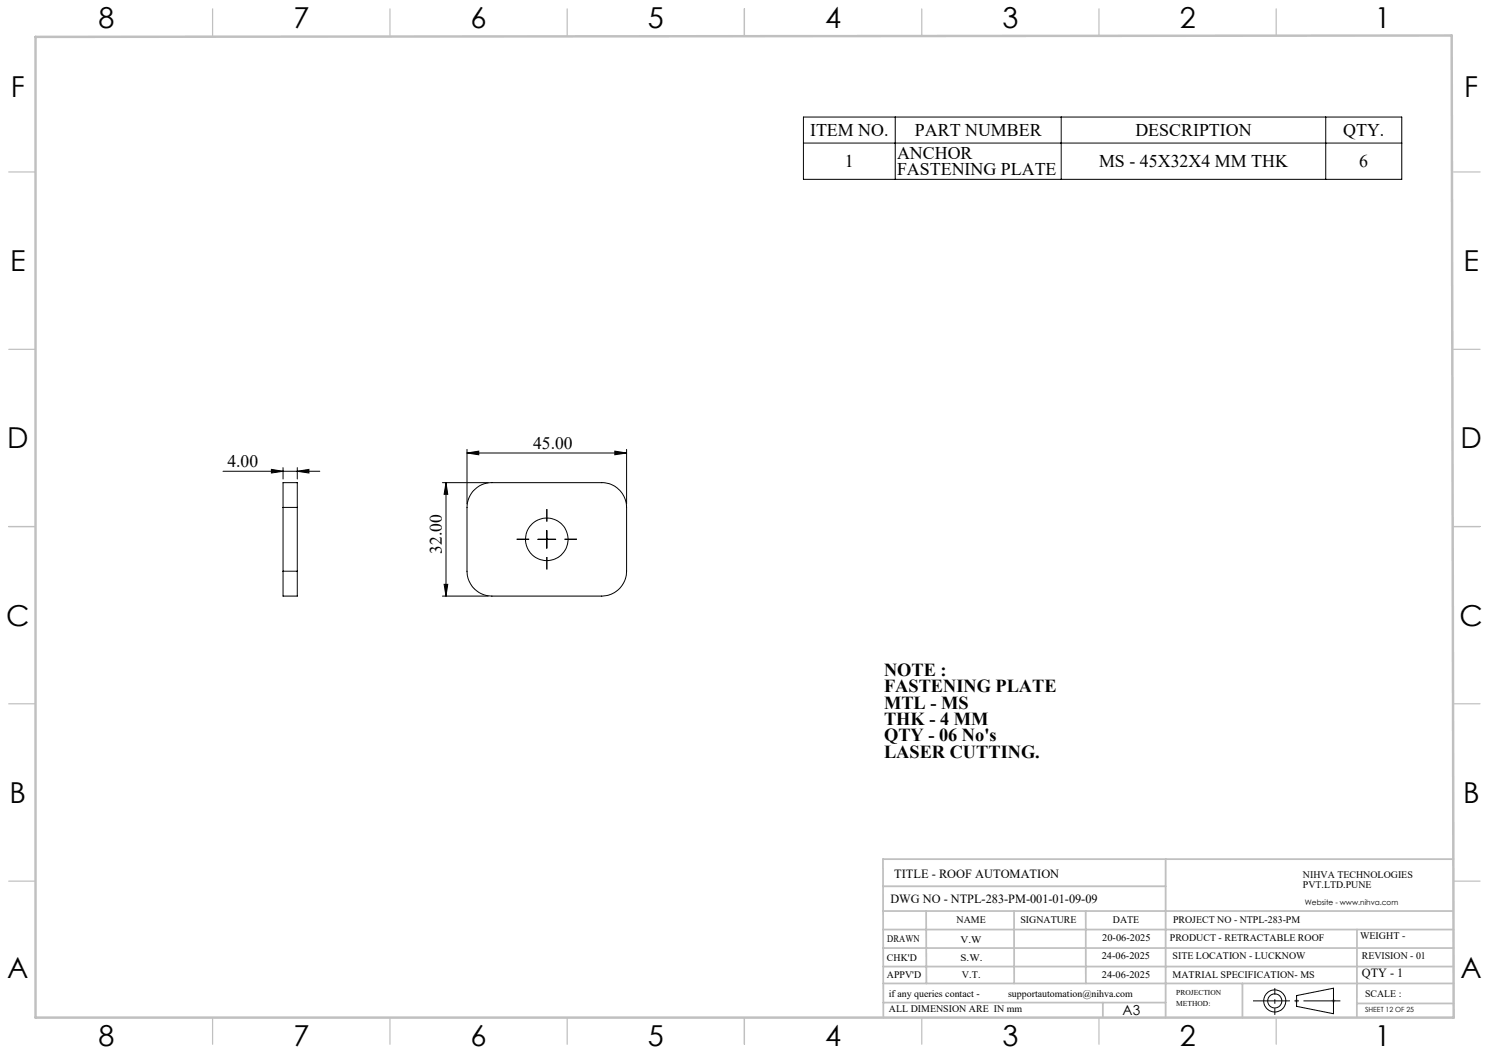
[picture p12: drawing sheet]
<svg xmlns="http://www.w3.org/2000/svg" width="420mm" height="297mm" viewBox="0 0 420 297" stroke-linecap="round" stroke-linejoin="round" font-family="sans-serif">
<defs><g id="words">
<g font-size="8.1">
<text x="27.8" y="8">8</text>
<text x="82.8" y="8">7</text>
<text x="132.8" y="8">6</text>
<text x="182.8" y="8">5</text>
<text x="232.8" y="8">4</text>
<text x="282.8" y="8">3</text>
<text x="332.8" y="8">2</text>
<text x="387.8" y="8">1</text>
<text x="3" y="27.2">F</text>
<text x="413" y="27.2">F</text>
<text x="2.8" y="76.5">E</text>
<text x="412.8" y="76.5">E</text>
<text x="2" y="126.5">D</text>
<text x="412" y="126.5">D</text>
<text x="1.7" y="176.5">C</text>
<text x="411.7" y="176.5">C</text>
<text x="2.7" y="226.5">B</text>
<text x="412.7" y="226.5">B</text>
<text x="2" y="275.7">A</text>
<text x="412" y="275.7">A</text>
<text x="27.8" y="295">8</text>
<text x="82.8" y="295">7</text>
<text x="132.8" y="295">6</text>
<text x="182.8" y="295">5</text>
<text x="232.8" y="295">4</text>
<text x="282.8" y="295">3</text>
<text x="332.8" y="295">2</text>
<text x="387.8" y="295">1</text>
</g>
<g font-size="5.2">
<text x="249.4" y="190.6">NOTE :</text>
<text x="249.4" y="195.2">FASTENING PLATE</text>
<text x="249.4" y="199.9">MTL - MS</text>
<text x="249.4" y="204.5">THK - 4 MM</text>
<text x="249.4" y="209.1">QTY - 06 No's</text>
<text x="249.4" y="213.7">LASER CUTTING.</text>
</g>
<g font-size="5">
<text x="228.5" y="38.3">ITEM NO.</text>
<text x="258.1" y="38.3">PART NUMBER</text>
<text x="320.3" y="38.3">DESCRIPTION</text>
<text x="378.9" y="38.3">QTY.</text>
<text x="238.3" y="47">1</text>
<text x="253" y="44.7">ANCHOR</text>
<text x="310" y="47">MS - 45X32X4 MM THK</text>
<text x="383.4" y="47">6</text>
<text x="253" y="49.3">FASTENING PLATE</text>
</g>
<g font-size="4.9">
<text x="64.2" y="131.7">4.00</text>
<text x="150.4" y="126.6">45.00</text>
<text x="124.6" y="156.2" transform="rotate(-90 124.6 156.2)">32.00</text>
</g>
<text font-size="3.9" x="316.7" y="286.4">A3</text>
<g font-size="3.5">
<text x="252.2" y="247.6">TITLE - ROOF AUTOMATION</text>
<text x="251.2" y="254.7">DWG NO - NTPL-283-PM-001-01-09-09</text>
<text x="384.1" y="275.6">QTY - 1</text>
</g>
<g font-size="2.8">
<text x="367.5" y="247.6">NIHVA TECHNOLOGIES</text>
<text x="367.5" y="250.5">PVT.LTD.PUNE</text>
<text x="269.8" y="260.3">NAME</text>
<text x="287.8" y="260.3">SIGNATURE</text>
<text x="313.9" y="260.4">DATE</text>
<text x="330.9" y="260.4">PROJECT NO - NTPL-283-PM</text>
<text x="250.3" y="265.6">DRAWN</text>
<text x="270.9" y="266.1">V.W</text>
<text x="310.9" y="265.5">20-06-2025</text>
<text x="330" y="265.5">PRODUCT - RETRACTABLE ROOF</text>
<text x="383.6" y="264.8">WEIGHT -</text>
<text x="250.2" y="271.1">CHK'D</text>
<text x="250.2" y="275.8">APPV'D</text>
<text x="270.9" y="271.1">S.W.</text>
<text x="271.3" y="275.8">V.T.</text>
<text x="310.8" y="270.6">24-06-2025</text>
<text x="310.8" y="275.8">24-06-2025</text>
<text x="330.7" y="275.8">MATRIAL SPECIFICATION- MS</text>
<text x="330.7" y="270.6">SITE LOCATION - LUCKNOW</text>
<text x="384.1" y="270.6">REVISION - 01</text>
<text x="250.7" y="281.1">if any queries contact -</text>
<text x="284.3" y="281.1">supportautomation@nihva.com</text>
<text x="385" y="281.1">SCALE :</text>
<text x="250.7" y="285.6">ALL DIMENSION ARE IN mm</text>
</g>
<g font-size="2.1">
<text x="368.1" y="255.1">Website - www.nihva.com</text>
<text x="331.8" y="280.8">PROJECTION</text>
<text x="331.8" y="283.9">METHOD:</text>
</g>
<text font-size="2" x="385" y="285.5">SHEET 12 OF 25</text>
</g></defs>
<g fill="none" stroke="#000" stroke-width=".28">
<path d="M226.6 33h168.8v17.6h-168.8zM252.5 33v17.6M299.3 33v17.6M373.9 33v17.6M226.6 40.4h168.8M62.9 132.9h27.3M76.6 132.4l3.2 .5-3.2 .5zM79.8 131.9v3.2M83.9 132.9l3.2-.5v1zM83.9 131.9v3.2M124.8 136.1h12.9M125.8 136.1v32"/>
<path d="M125.8 136.1l.5 3.3h-1zM131.7 127.8l3.3-.6v1.1zM131.7 126.7v15.4M131.7 127.8h45M133.6 138.4a6.8 6.8 0 0 1 5.1-2.3h31a7 7 0 0 1 7 7v18a7 7 0 0 1-7 7h-31a7 7 0 0 1-7-7v-18a7.2 7.2 0 0 1 1.9-4.7zM173.4 127.2l3.3 .6-3.3 .5zM176.7 126.7v15.4M79.8 143.1v-7h4.1v7M79.8 143.1h4.1M79.8 143.1v18M83.9 143.1v18M151.7 152.1h5"/>
<path d="M154.2 149.6v5M79.8 161.1v7h4.1v-7M79.8 161.1h4.1M124.8 168.1h12.9M125.3 164.8h1l-.5 3.3zM365.7 280.8l10.4-2.1v7.2l-10.4-2.1z"/>
<circle cx="154.2" cy="152.1" r="6"/>
<circle cx="359.6" cy="282.3" r="1.98"/>
<circle cx="359.6" cy="282.3" r="3.1"/>
</g>
<path d="M365.2 282.3h1.1M365.4 282l.7 .7M365.7 281.8v1M366.1 282l-.7 .7M375.6 282.3h1.1M375.8 282l.7 .7M376.1 281.8v1M376.5 282l-.7 .7" fill="none" stroke="#c0c0c0" stroke-width=".28"/>
<path d="M149.2 152.1h-3.5M154.2 147.1v-3.5M154.2 157.1v3.5M159.2 152.1h3.5" fill="none" stroke="#000" stroke-width=".28" stroke-dasharray="15.2 1.3 1.3 1.3" stroke-linecap="butt"/>
<path d="M353.4 282.3h24.7" fill="none" stroke="#000" stroke-width=".28" stroke-dasharray="15.2 1.3 1.3 1.3" stroke-dashoffset="4.8" stroke-linecap="butt"/>
<path d="M359.6 286.2v-7.5" fill="none" stroke="#000" stroke-width=".28" stroke-dasharray="15.2 1.3 1.3 1.3" stroke-dashoffset="13.4" stroke-linecap="butt"/>
<g fill="none" stroke="#c0c0c0" stroke-width=".35">
<path d="M60 2.5v7.5M110 2.5v7.5M160 2.5v7.5M210 2.5v7.5M260 2.5v7.5M310 2.5v7.5M360 2.5v7.5M2.5 48.5h7.5M410 48.5h7.5M2.5 98.5h7.5M410 98.5h7.5M2.5 148.5h7.5"/>
<path d="M410 148.5h7.5M2.5 198.5h7.5M410 198.5h7.5M2.5 248.5h7.5M410 248.5h7.5M60 287v7.5M110 287v7.5M160 287v7.5M210 287v7.5M260 287v7.5M310 287v7.5M360 287v7.5"/>
</g>
<g fill="none" stroke="#c0c0c0" stroke-width=".5">
<path d="M249.1 257h160.9M249.1 250h79.7M261.2 257l.1 20.4M286 257l.1 20.4M306.2 257l.1 20.4M328.8 242.3v44.8M410 242.3h-160.9l.1 44.7M249.1 272.6h160.9M249.1 267.4h160.9M249.1 262.2h160.9M249.1 277.4h160.9M350.4 277.4v9.6"/>
<path d="M382.8 262.2l-.1 24.8M249.2 282.8h79.6M311.1 282.8v4.2M382.7 283h27.3"/>
</g>
<path d="M10 10.4l399.5-.4 .5 277h-400z" fill="none" stroke="#c0c0c0" stroke-width=".7"/>
<g fill="#000">
<path d="M83.9 132.9l3.2-.5v1zM76.6 132.4l3.2 .5-3.2 .5z"/>
<path d="M125.8 136.1l.5 3.3h-1zM125.3 164.8h1l-.5 3.3z"/>
<path d="M131.7 127.8l3.3-.6v1.1zM173.4 127.2l3.3 .6-3.3 .5z"/>
</g>
<use href="#words"/>
</svg>
